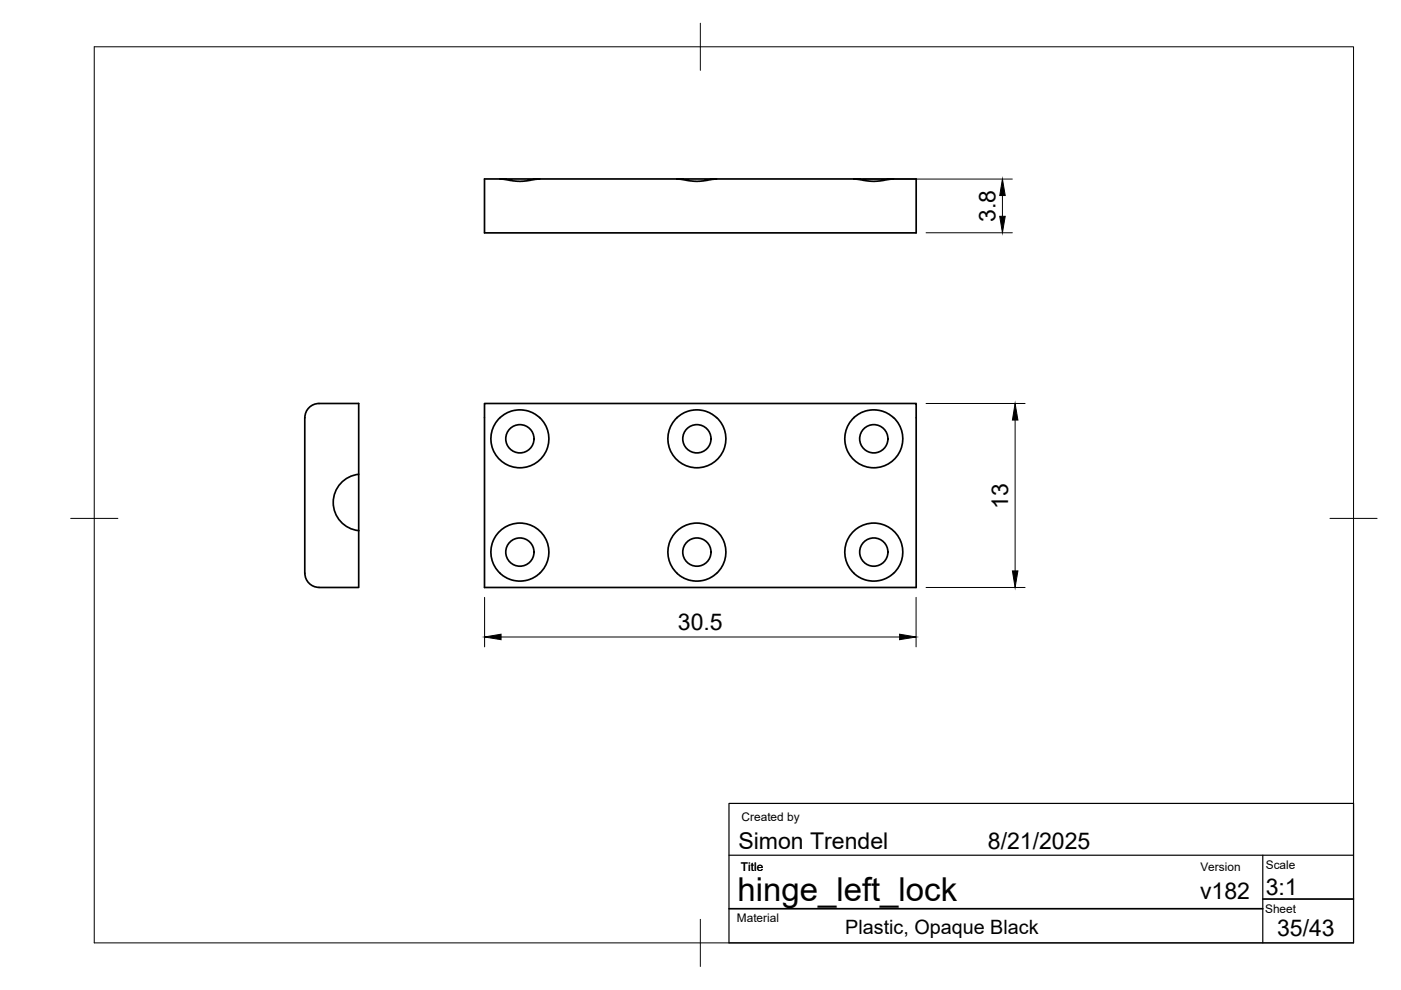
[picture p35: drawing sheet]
<svg xmlns="http://www.w3.org/2000/svg" width="297mm" height="210mm" viewBox="0 0 297 210" stroke-linecap="round" stroke-linejoin="round" font-family="sans-serif">
<defs><g id="words">
<text font-size="7" x="156.4" y="191.1">hinge_left_lock</text>
<g font-size="4.9">
<text x="211.1" y="47" transform="rotate(-90 211.1 47)">3.8</text>
<text x="213.8" y="107.9" transform="rotate(-90 213.8 107.9)">13</text>
<text x="143.7" y="133.6">30.5</text>
<text x="156.5" y="180">Simon Trendel</text>
<text x="209.4" y="180">8/21/2025</text>
<text x="254.4" y="190.6">v182</text>
<text x="268.4" y="189.7">3:1</text>
<text x="270.8" y="198.4">35/43</text>
</g>
<text font-size="4.2" x="179.2" y="198">Plastic, Opaque Black</text>
<g font-size="2.5">
<text x="157.2" y="174.2">Created by</text>
<text x="157.1" y="184.6">Title</text>
<text x="254.5" y="184.6">Version</text>
<text x="268.4" y="184.3">Scale</text>
<text x="156.2" y="195.5">Material</text>
<text x="268.2" y="193.5">Sheet</text>
</g>
</g></defs>
<!-- layer: Visible -->
<g fill="none" stroke="#000" stroke-width=".36">
<path d="M106 37.9h-3.3v11.5h91.5v-11.5h-4.8M106 37.9h8.4l-4 .6zM114.4 37.9h29.1M143.5 37.9h8.4l-4 .6zM151.9 37.9h29.2M181.1 37.9h8.3l-4 .6zM64.6 88.6v33M64.6 88.5a2.99 2.99 0 0 1 3-3h8.5v27M102.7 85.5h91.5v39.1h-91.5zM106 88.6l1.7-1.2 1-.3 1.2-.2 2.3 .3 1.2 .6 1 .8M114.4 88.5a6.1 6.1 0 0 1 .2 8.8 6.1 6.1 0 0 1-8.8 0 6.1 6.1 0 0 1 .2-8.8M143.5 88.6l1.7-1.2 1-.3 1.2-.2 2.3 .3 1.2 .6 1 .8"/>
<path d="M151.9 88.5a6.1 6.1 0 0 1 .3 8.8 6.1 6.1 0 0 1-8.8 0 6.1 6.1 0 0 1 .2-8.8M181.1 88.6l1.6-1.2 1-.3 1.3-.2 2.2 .3 1.2 .6 1 .8M189.5 88.5a6.1 6.1 0 0 1 .2 8.8 6.1 6.1 0 0 1-8.8 0 6.1 6.1 0 0 1 .2-8.8M76.1 112.5v12.1l-8.5-.1a2.99 2.99 0 0 1-3-3M76.1 100.6a6 6 0 0 0-5.4 5.9 6 6 0 0 0 5.4 6M105.8 112.7a6.2 6.2 0 0 1 8.4-.4 6.2 6.2 0 0 1 1 8.3 6.2 6.2 0 0 1-8.1 1.7l-.3-.1a6.2 6.2 0 0 1-1-9.5zM180.9 112.7a6.1 6.1 0 0 1 8.3-.4 6.1 6.1 0 0 1 1.1 8.3 6.1 6.1 0 0 1-8.1 1.8l-.4-.2a6.2 6.2 0 0 1-.9-9.5zM151.9 121.6l-1.6 1.1-2 .5-2.1-.2-1.9-.8a6.1 6.1 0 0 1-1.4-8.9 6.1 6.1 0 0 1 9-.8 6.1 6.1 0 0 1 0 9.1"/>
<circle cx="110.2" cy="93" r="3"/>
<circle cx="147.8" cy="93" r="3"/>
<circle cx="185.3" cy="93" r="3"/>
<circle cx="110.2" cy="117.1" r="3"/>
<circle cx="147.8" cy="117.1" r="3"/>
<circle cx="185.3" cy="117.1" r="3"/>
</g>
<!-- layer: BORDER -->
<path d="M20 9.9h267v190h-267zM148.5 4.9v10M15 109.9h10M282 109.9h10M148.5 194.9v10" fill="none" stroke="#000" stroke-width=".21"/>
<!-- layer: TITLEBLOCK -->
<path d="M154.6 170.3h132.4v29.6h-132.4zM154.6 181.3h132.4M267.7 181.3v18.6" fill="none" stroke="#000" stroke-width=".25"/>
<path d="M154.6 192.7h113.1M267.7 190.6h19.3" fill="none" stroke="#000" stroke-width=".36"/>
<!-- layer: FD_Dimensions -->
<path d="M183.1 38h31.5M196.3 49.4h18.3M212.5 41.5v4.4M196.3 85.5h21M215.2 89.1v31.9M102.7 126.7v10.5M106.2 135.1h84.5M194.2 126.7v10.5M196.3 124.6h21" fill="none" stroke="#000" stroke-width=".21"/>
<path d="M212 45.9h1.1l-.6 3.5zM212.5 38l.6 3.5h-1.1zM215.2 85.5l.6 3.6h-1.1zM102.7 135.1l3.5-.6v1.1zM190.7 134.5l3.5 .6-3.5 .5zM214.7 121h1.1l-.6 3.6z" fill="#000" stroke="#000" stroke-width=".21"/>
<use href="#words"/>
</svg>
